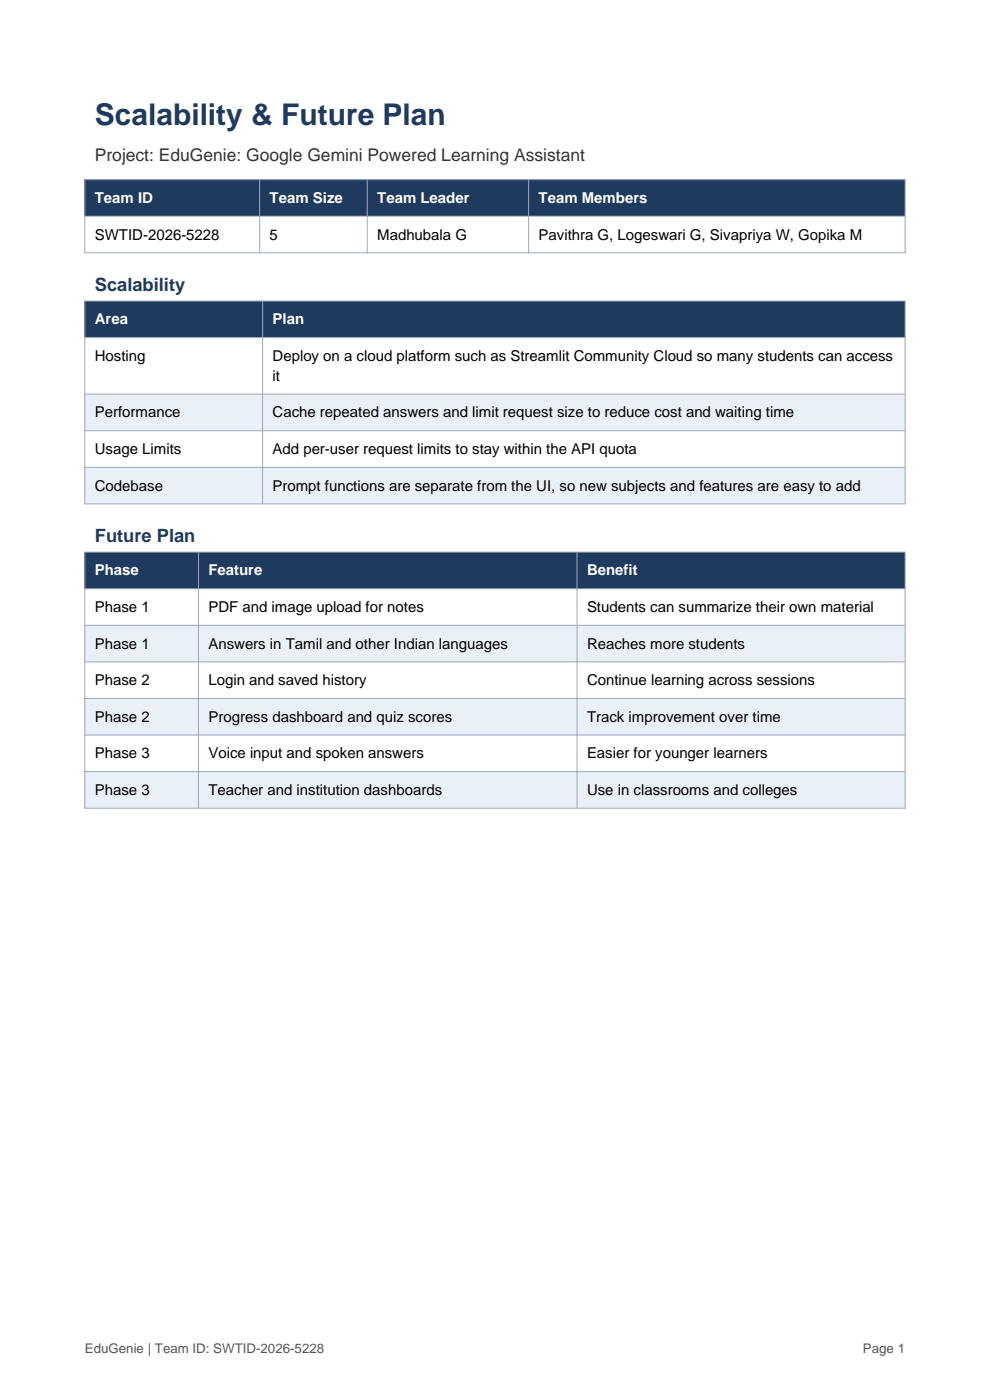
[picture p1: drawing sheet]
<svg xmlns="http://www.w3.org/2000/svg" width="210mm" height="297mm" viewBox="0 0 210 297" stroke-linecap="round" stroke-linejoin="round" font-family="sans-serif">
<defs><g id="words">
<text font-size="6.3" fill="#1f3a5f" x="20.1" y="26.5">Scalability &amp; Future Plan</text>
<g font-size="3.9" fill="#1f3a5f">
<text x="20.1" y="61.7">Scalability</text>
<text x="20.1" y="115">Future Plan</text>
</g>
<text font-size="3.7" fill="#333" x="20.1" y="34.1">Project: EduGenie: Google Gemini Powered Learning Assistant</text>
<g font-size="3.2" fill="#fff">
<text x="20.1" y="43">Team ID</text>
<text x="57.2" y="43">Team Size</text>
<text x="80" y="43">Team Leader</text>
<text x="114.2" y="43">Team Members</text>
<text x="20.1" y="68.8">Area</text>
<text x="57.8" y="68.8">Plan</text>
<text x="20.1" y="122.1">Phase</text>
<text x="44.2" y="122.1">Feature</text>
<text x="124.5" y="122.1">Benefit</text>
</g>
<g font-size="3.2">
<text x="20.1" y="50.8">SWTID-2026-5228</text>
<text x="57.2" y="50.8">5</text>
<text x="80" y="50.8">Madhubala G</text>
<text x="114.2" y="50.8">Pavithra G, Logeswari G, Sivapriya W, Gopika M</text>
<text x="20.1" y="76.6">Hosting</text>
<text x="57.8" y="76.6">Deploy on a cloud platform such as Streamlit Community Cloud so many students can access</text>
<text x="57.8" y="80.8">it</text>
<text x="20.1" y="88.6">Performance</text>
<text x="57.8" y="88.6">Cache repeated answers and limit request size to reduce cost and waiting time</text>
<text x="20.1" y="96.3">Usage Limits</text>
<text x="57.8" y="96.3">Add per-user request limits to stay within the API quota</text>
<text x="20.1" y="104.1">Codebase</text>
<text x="57.8" y="104.1">Prompt functions are separate from the UI, so new subjects and features are easy to add</text>
<text x="20.1" y="129.8">Phase 1</text>
<text x="44.2" y="129.8">PDF and image upload for notes</text>
<text x="124.5" y="129.8">Students can summarize their own material</text>
<text x="20.1" y="137.6">Phase 1</text>
<text x="44.2" y="137.6">Answers in Tamil and other Indian languages</text>
<text x="124.5" y="137.6">Reaches more students</text>
<text x="20.1" y="145.4">Phase 2</text>
<text x="44.2" y="145.4">Login and saved history</text>
<text x="124.5" y="145.4">Continue learning across sessions</text>
<text x="20.1" y="153.1">Phase 2</text>
<text x="44.2" y="153.1">Progress dashboard and quiz scores</text>
<text x="124.5" y="153.1">Track improvement over time</text>
<text x="20.1" y="160.9">Phase 3</text>
<text x="44.2" y="160.9">Voice input and spoken answers</text>
<text x="124.5" y="160.9">Easier for younger learners</text>
<text x="20.1" y="168.6">Phase 3</text>
<text x="44.2" y="168.6">Teacher and institution dashboards</text>
<text x="124.5" y="168.6">Use in classrooms and colleges</text>
</g>
<g font-size="2.8" fill="#555">
<text x="18" y="287">EduGenie | Team ID: SWTID-2026-5228</text>
<text x="183.1" y="287">Page 1</text>
</g>
</g></defs>
<path d="M18 38.1h174v7.8h-174z" fill-rule="evenodd" fill="#1f3a5f"/>
<path d="M18 45.9h174v7.7h-174z" fill-rule="evenodd" fill="#fff"/>
<path d="M18 38.1h174v15.5h-174zM55.1 38.1v15.5M77.9 38.1v15.5M112.1 38.1v15.5M18 45.9h174" fill="none" stroke="#9aa8bc" stroke-width=".21"/>
<path d="M18 63.9h174v7.7h-174z" fill-rule="evenodd" fill="#1f3a5f"/>
<path d="M18 71.6h174v12h-174z" fill-rule="evenodd" fill="#fff"/>
<path d="M18 83.6h174v7.8h-174z" fill-rule="evenodd" fill="#eaf0f8"/>
<path d="M18 91.4h174v7.7h-174z" fill-rule="evenodd" fill="#fff"/>
<path d="M18 99.1h174v7.8h-174z" fill-rule="evenodd" fill="#eaf0f8"/>
<path d="M18 63.9h174v43h-174zM18 71.6h174M55.7 63.9v43M18 83.6h174M18 91.4h174M18 99.1h174" fill="none" stroke="#9aa8bc" stroke-width=".21"/>
<path d="M18 117.1h174v7.8h-174z" fill-rule="evenodd" fill="#1f3a5f"/>
<path d="M18 124.9h174v7.8h-174z" fill-rule="evenodd" fill="#fff"/>
<path d="M18 132.7h174v7.7h-174z" fill-rule="evenodd" fill="#eaf0f8"/>
<path d="M18 140.4h174v7.8h-174z" fill-rule="evenodd" fill="#fff"/>
<path d="M18 148.2h174v7.7h-174z" fill-rule="evenodd" fill="#eaf0f8"/>
<path d="M18 155.9h174v7.8h-174z" fill-rule="evenodd" fill="#fff"/>
<path d="M18 163.7h174v7.8h-174z" fill-rule="evenodd" fill="#eaf0f8"/>
<path d="M18 117.1h174v54.4h-174zM42.1 117.1v54.4M122.4 117.1v54.4M18 124.9h174M18 132.7h174M18 140.4h174M18 148.2h174M18 155.9h174M18 163.7h174" fill="none" stroke="#9aa8bc" stroke-width=".21"/>
<use href="#words"/>
</svg>
